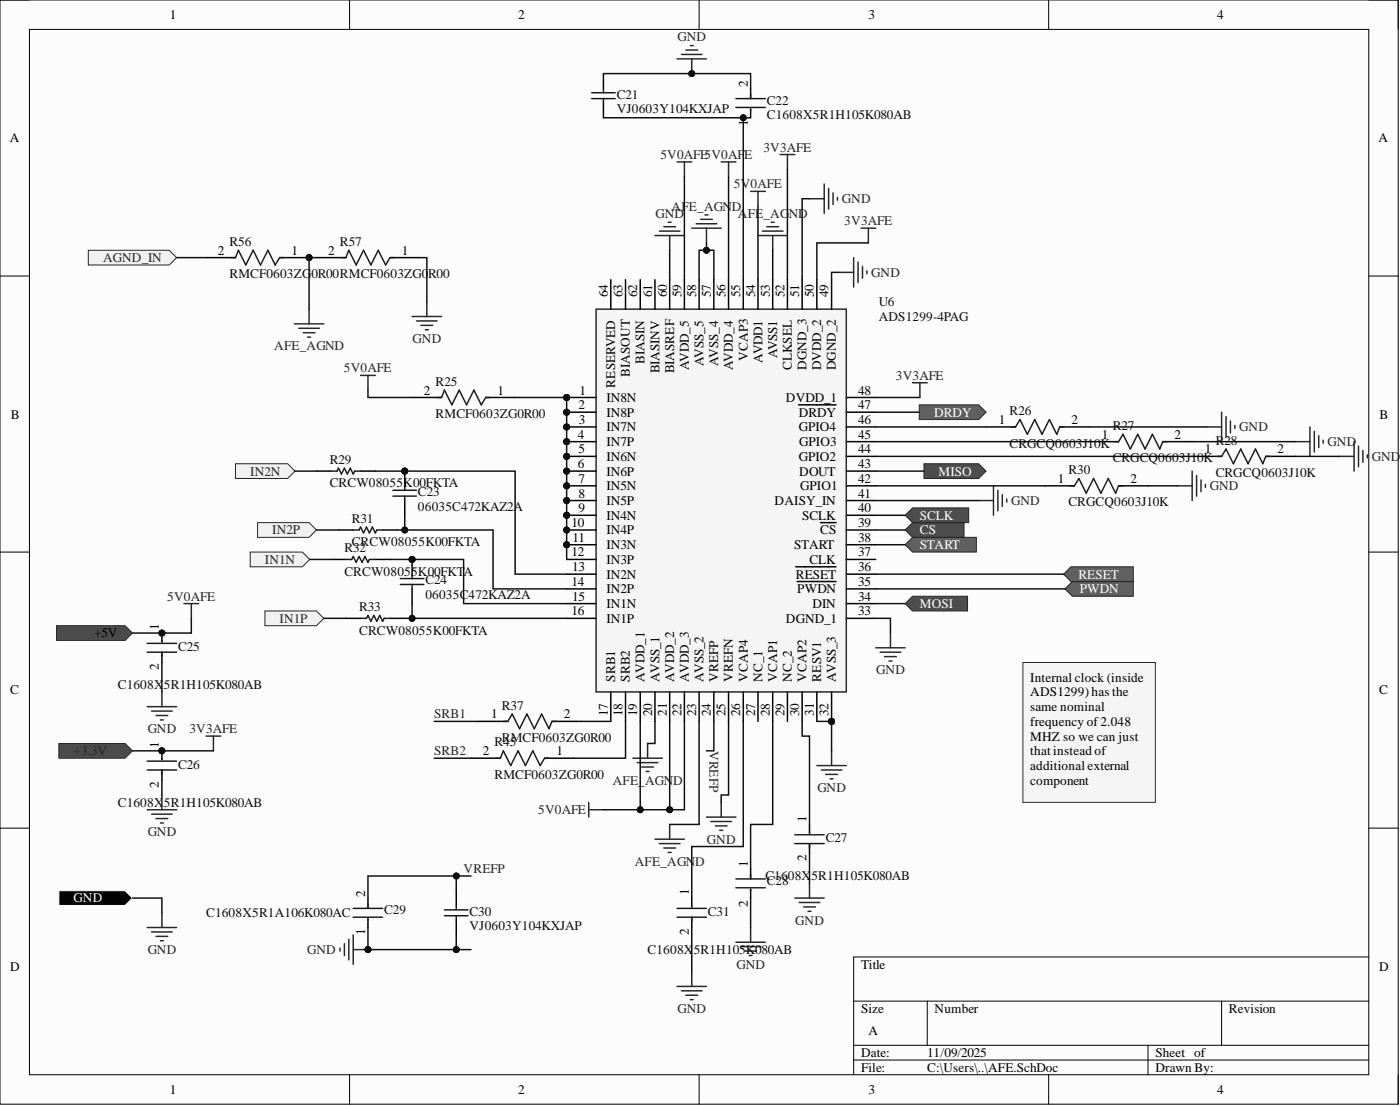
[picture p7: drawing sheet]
<svg xmlns="http://www.w3.org/2000/svg" width="241mm" height="190mm" viewBox="0 0 241 190" stroke-linecap="round" stroke-linejoin="round" font-family="sans-serif">
<defs><g id="words">
<g font-size="2.3">
<text x="29.3" y="3.3">1</text>
<text x="89.3" y="3.3">2</text>
<text x="149.7" y="3.3">3</text>
<text x="209.8" y="3.3">4</text>
<text x="128.9" y="15" transform="rotate(-90 128.9 15)">2</text>
<text x="128.9" y="21.6" transform="rotate(-90 128.9 21.6)">1</text>
<text x="1.7" y="24.5">A</text>
<text x="237.6" y="24.5">A</text>
<text x="37.5" y="43.9">2</text>
<text x="50.2" y="43.9">1</text>
<text x="56.6" y="43.9">2</text>
<text x="69.3" y="43.9">1</text>
<text x="104.8" y="51.2" transform="rotate(-90 104.8 51.2)">64</text>
<text x="107.3" y="51.2" transform="rotate(-90 107.3 51.2)">63</text>
<text x="109.8" y="51.2" transform="rotate(-90 109.8 51.2)">62</text>
<text x="112.4" y="51.2" transform="rotate(-90 112.4 51.2)">61</text>
<text x="114.9" y="51.2" transform="rotate(-90 114.9 51.2)">60</text>
<text x="117.5" y="51.2" transform="rotate(-90 117.5 51.2)">59</text>
<text x="120" y="51.2" transform="rotate(-90 120 51.2)">58</text>
<text x="122.5" y="51.2" transform="rotate(-90 122.5 51.2)">57</text>
<text x="125.1" y="51.2" transform="rotate(-90 125.1 51.2)">56</text>
<text x="127.6" y="51.2" transform="rotate(-90 127.6 51.2)">55</text>
<text x="130.1" y="51.2" transform="rotate(-90 130.1 51.2)">54</text>
<text x="132.7" y="51.2" transform="rotate(-90 132.7 51.2)">53</text>
<text x="135.2" y="51.2" transform="rotate(-90 135.2 51.2)">52</text>
<text x="137.7" y="51.2" transform="rotate(-90 137.7 51.2)">51</text>
<text x="140.3" y="51.2" transform="rotate(-90 140.3 51.2)">50</text>
<text x="142.8" y="51.2" transform="rotate(-90 142.8 51.2)">49</text>
<text x="108.6" y="64.9" transform="rotate(-90 108.6 64.9)">BIASOUT</text>
<text x="111.1" y="62.6" transform="rotate(-90 111.1 62.6)">BIASIN</text>
<text x="113.6" y="64.3" transform="rotate(-90 113.6 64.3)">BIASINV</text>
<text x="116.2" y="64.3" transform="rotate(-90 116.2 64.3)">BIASREF</text>
<text x="118.7" y="63.8" transform="rotate(-90 118.7 63.8)">AVDD_5</text>
<text x="121.3" y="63.1" transform="rotate(-90 121.3 63.1)">AVSS_5</text>
<text x="123.8" y="63.1" transform="rotate(-90 123.8 63.1)">AVSS_4</text>
<text x="126.3" y="63.8" transform="rotate(-90 126.3 63.8)">AVDD_4</text>
<text x="128.9" y="62.1" transform="rotate(-90 128.9 62.1)">VCAP3</text>
<text x="131.4" y="62.5" transform="rotate(-90 131.4 62.5)">AVDD1</text>
<text x="133.9" y="61.7" transform="rotate(-90 133.9 61.7)">AVSS1</text>
<text x="136.5" y="63.6" transform="rotate(-90 136.5 63.6)">CLKSEL</text>
<text x="139" y="63.7" transform="rotate(-90 139 63.7)">DGND_3</text>
<text x="141.6" y="63.8" transform="rotate(-90 141.6 63.8)">DVDD_2</text>
<text x="144.1" y="63.8" transform="rotate(-90 144.1 63.8)">DGND_2</text>
<text x="73.1" y="68">2</text>
<text x="85.7" y="68">1</text>
<text x="99.7" y="70.5">2</text>
<text x="99.9" y="68">1</text>
<text x="104.5" y="69.2">IN8N</text>
<text x="104.5" y="71.8">IN8P</text>
<text x="106" y="66.8" transform="rotate(-90 106 66.8)">RESERVED</text>
<text x="135.5" y="69.2">DVDD_1</text>
<text x="137.7" y="71.8">DRDY</text>
<text x="147.9" y="68">48</text>
<text x="147.9" y="70.5">47</text>
<text x="1.9" y="72.1">B</text>
<text x="99.6" y="75.6">4</text>
<text x="99.8" y="73">3</text>
<text x="104.5" y="74.3">IN7N</text>
<text x="104.5" y="76.8">IN7P</text>
<text x="137.7" y="74.3">GPIO4</text>
<text x="137.7" y="76.8">GPIO3</text>
<text x="147.9" y="73">46</text>
<text x="147.9" y="75.6">45</text>
<text x="172.2" y="73">1</text>
<text x="184.7" y="73">2</text>
<text x="189.9" y="75.6">1</text>
<text x="202.4" y="75.6">2</text>
<text x="237.8" y="72.1">B</text>
<text x="99.6" y="80.6">6</text>
<text x="99.7" y="78.1">5</text>
<text x="99.7" y="83.2">7</text>
<text x="104.5" y="79.4">IN6N</text>
<text x="104.5" y="81.9">IN6P</text>
<text x="137.7" y="79.4">GPIO2</text>
<text x="137.7" y="81.9">DOUT</text>
<text x="147.9" y="78.1">44</text>
<text x="147.9" y="80.6">43</text>
<text x="147.9" y="83.2">42</text>
<text x="182.3" y="83.2">1</text>
<text x="194.8" y="83.2">2</text>
<text x="207.7" y="78.1">1</text>
<text x="220.2" y="78.1">2</text>
<text x="99.7" y="85.7">8</text>
<text x="99.7" y="88.2">9</text>
<text x="104.5" y="84.4">IN5N</text>
<text x="104.5" y="87">IN5P</text>
<text x="104.5" y="89.5">IN4N</text>
<text x="133.5" y="87">DAISY_IN</text>
<text x="137.9" y="84.4">GPIO1</text>
<text x="138.3" y="89.5">SCLK</text>
<text x="147.9" y="85.7">41</text>
<text x="147.9" y="88.2">40</text>
<text x="98.5" y="90.8">10</text>
<text x="98.5" y="95.9">12</text>
<text x="98.7" y="93.3">11</text>
<text x="104.5" y="92">IN4P</text>
<text x="104.5" y="94.6">IN3N</text>
<text x="136.9" y="94.6">START</text>
<text x="141.4" y="92">CS</text>
<text x="147.9" y="90.8">39</text>
<text x="147.9" y="93.3">38</text>
<text x="147.9" y="95.9">37</text>
<text x="98.5" y="100.9">14</text>
<text x="98.6" y="98.4">13</text>
<text x="104.5" y="97.1">IN3P</text>
<text x="104.5" y="99.7">IN2N</text>
<text x="137.2" y="99.7">RESET</text>
<text x="139.5" y="97.1">CLK</text>
<text x="147.9" y="98.4">36</text>
<text x="147.9" y="100.9">35</text>
<text x="98.5" y="106">16</text>
<text x="98.6" y="103.5">15</text>
<text x="104.5" y="102.2">IN2P</text>
<text x="104.5" y="104.7">IN1N</text>
<text x="104.5" y="107.3">IN1P</text>
<text x="135.5" y="107.3">DGND_1</text>
<text x="137.4" y="102.2">PWDN</text>
<text x="140" y="104.7">DIN</text>
<text x="147.9" y="103.5">34</text>
<text x="147.9" y="106">33</text>
<text x="16.2" y="109.8">+5V</text>
<text x="27.4" y="108.5" transform="rotate(-90 27.4 108.5)">1</text>
<text x="1.8" y="119.6">C</text>
<text x="27.4" y="115.4" transform="rotate(-90 27.4 115.4)">2</text>
<text x="106" y="117.4" transform="rotate(-90 106 117.4)">SRB1</text>
<text x="108.6" y="117.4" transform="rotate(-90 108.6 117.4)">SRB2</text>
<text x="111.1" y="117.4" transform="rotate(-90 111.1 117.4)">AVDD_1</text>
<text x="113.6" y="117.4" transform="rotate(-90 113.6 117.4)">AVSS_1</text>
<text x="116.2" y="117.4" transform="rotate(-90 116.2 117.4)">AVDD_2</text>
<text x="118.7" y="117.4" transform="rotate(-90 118.7 117.4)">AVDD_3</text>
<text x="121.3" y="117.4" transform="rotate(-90 121.3 117.4)">AVSS_2</text>
<text x="123.8" y="117.4" transform="rotate(-90 123.8 117.4)">VREFP</text>
<text x="126.3" y="117.4" transform="rotate(-90 126.3 117.4)">VREFN</text>
<text x="128.9" y="117.4" transform="rotate(-90 128.9 117.4)">VCAP4</text>
<text x="131.4" y="117.4" transform="rotate(-90 131.4 117.4)">NC_1</text>
<text x="133.9" y="117.4" transform="rotate(-90 133.9 117.4)">VCAP1</text>
<text x="136.5" y="117.4" transform="rotate(-90 136.5 117.4)">NC_2</text>
<text x="139" y="117.4" transform="rotate(-90 139 117.4)">VCAP2</text>
<text x="141.6" y="117.4" transform="rotate(-90 141.6 117.4)">RESV1</text>
<text x="144.1" y="117.4" transform="rotate(-90 144.1 117.4)">AVSS_3</text>
<text x="177.6" y="117.4">Internal clock (inside</text>
<text x="177.6" y="119.9">ADS1299) has the</text>
<text x="237.7" y="119.6">C</text>
<text x="84.6" y="123.7">1</text>
<text x="97.2" y="123.7">2</text>
<text x="104.8" y="123.4" transform="rotate(-90 104.8 123.4)">17</text>
<text x="107.3" y="123.4" transform="rotate(-90 107.3 123.4)">18</text>
<text x="109.8" y="123.4" transform="rotate(-90 109.8 123.4)">19</text>
<text x="112.4" y="123.4" transform="rotate(-90 112.4 123.4)">20</text>
<text x="114.9" y="123.2" transform="rotate(-90 114.9 123.2)">21</text>
<text x="117.5" y="123.4" transform="rotate(-90 117.5 123.4)">22</text>
<text x="120" y="123.3" transform="rotate(-90 120 123.3)">23</text>
<text x="122.5" y="123.4" transform="rotate(-90 122.5 123.4)">24</text>
<text x="125.1" y="123.3" transform="rotate(-90 125.1 123.3)">25</text>
<text x="127.6" y="123.4" transform="rotate(-90 127.6 123.4)">26</text>
<text x="130.1" y="123.4" transform="rotate(-90 130.1 123.4)">27</text>
<text x="132.7" y="123.4" transform="rotate(-90 132.7 123.4)">28</text>
<text x="135.2" y="123.4" transform="rotate(-90 135.2 123.4)">29</text>
<text x="137.7" y="123.4" transform="rotate(-90 137.7 123.4)">30</text>
<text x="140.3" y="123.2" transform="rotate(-90 140.3 123.2)">31</text>
<text x="142.8" y="123.4" transform="rotate(-90 142.8 123.4)">32</text>
<text x="177.6" y="122.5">same nominal</text>
<text x="177.6" y="125">frequency of2.048</text>
<text x="27.4" y="128.8" transform="rotate(-90 27.4 128.8)">1</text>
<text x="83.2" y="130.1">2</text>
<text x="95.9" y="130.1">1</text>
<text x="177.6" y="127.6">MHZ so we can just</text>
<text x="177.6" y="130.1">that instead of</text>
<text x="27.4" y="135.7" transform="rotate(-90 27.4 135.7)">2</text>
<text x="177.6" y="132.6">additional external</text>
<text x="177.6" y="135.2">component</text>
<text x="139" y="141.5" transform="rotate(-90 139 141.5)">1</text>
<text x="128.9" y="149.4" transform="rotate(-90 128.9 149.4)">1</text>
<text x="139" y="148.3" transform="rotate(-90 139 148.3)">2</text>
<text x="62.9" y="154.4" transform="rotate(-90 62.9 154.4)">2</text>
<text x="118.7" y="154.2" transform="rotate(-90 118.7 154.2)">1</text>
<text x="62.9" y="161.1" transform="rotate(-90 62.9 161.1)">1</text>
<text x="118.7" y="161" transform="rotate(-90 118.7 161)">2</text>
<text x="128.9" y="156.2" transform="rotate(-90 128.9 156.2)">2</text>
<text x="1.8" y="167.2">D</text>
<text x="148.4" y="166.9">Title</text>
<text x="237.7" y="167.2">D</text>
<text x="148.4" y="174.5">Size</text>
<text x="149.7" y="178.3">A</text>
<text x="161.1" y="174.5">Number</text>
<text x="211.8" y="174.5">Revision</text>
<text x="148.4" y="182.1">Date:</text>
<text x="148.4" y="184.6">File:</text>
<text x="159.8" y="182.1">11/09/2025</text>
<text x="159.8" y="184.6">C:\Users\..\AFE.SchDoc</text>
<text x="199.1" y="182.1">Sheet of</text>
<text x="199.1" y="184.6">Drawn By:</text>
<text x="29.3" y="188.4">1</text>
<text x="89.3" y="188.4">2</text>
<text x="149.7" y="188.4">3</text>
<text x="209.8" y="188.4">4</text>
</g>
<g font-size="2.3" fill="#262626">
<text x="116.8" y="7.1">GND</text>
<text x="113.8" y="27.4">5V0AFE5V0AF</text>
<text x="128.3" y="27.4">E</text>
<text x="131.6" y="26.1">3V3AFE</text>
<text x="126.5" y="32.5">5V0AFE</text>
<text x="145.1" y="35">GND</text>
<text x="113" y="37.5">GND</text>
<text x="115.8" y="36.3">AFE_AGN</text>
<text x="126.2" y="36.3">D</text>
<text x="127.2" y="37.5">AFE_AG</text>
<text x="136" y="37.5">ND</text>
<text x="145.5" y="38.8">3V3AFE</text>
<text x="17.8" y="45.1">AGND_IN</text>
<text x="150.2" y="47.7">GND</text>
<text x="71.1" y="59.1">GND</text>
<text x="47.3" y="60.3">AFE_AGND</text>
<text x="59.3" y="64.2">5V0AFE</text>
<text x="154.4" y="65.4">3V3AFE</text>
<text x="213.6" y="74.3">GND</text>
<text x="228.8" y="76.8">GND</text>
<text x="43.1" y="81.9">IN2N</text>
<text x="236.4" y="79.4">GND</text>
<text x="174.3" y="87">GND</text>
<text x="208.5" y="84.4">GND</text>
<text x="46.9" y="92">IN2P</text>
<text x="45.7" y="97.1">IN1N</text>
<text x="28.8" y="103.5">5V0AFE</text>
<text x="48.2" y="107.3">IN1P</text>
<text x="151" y="116.1">GND</text>
<text x="74.8" y="123.7">SRB1</text>
<text x="25.5" y="126.3">GND</text>
<text x="32.6" y="126.3">3V3AFE</text>
<text x="74.8" y="130.1">SRB2</text>
<text x="122.3" y="129.3" transform="rotate(90 122.3 129.3)">VREFP</text>
<text x="105.6" y="135.2">AFE_AGN</text>
<text x="116" y="135.2">D</text>
<text x="140.9" y="136.4">GND</text>
<text x="92.8" y="140.2">5V0AFE</text>
<text x="25.5" y="144">GND</text>
<text x="109.4" y="149.1">AFE_AGN</text>
<text x="119.8" y="149.1">D</text>
<text x="121.8" y="145.3">GND</text>
<text x="79.9" y="150.4">VREFP</text>
<text x="137.1" y="159.3">GND</text>
<text x="25.5" y="164.3">GND</text>
<text x="52.9" y="164.3">GND</text>
<text x="126.9" y="166.9">GND</text>
<text x="116.8" y="174.5">GND</text>
</g>
<g font-size="2.3" fill="#0e0e0e">
<text x="106.3" y="17">C21</text>
<text x="106.3" y="19.5">VJ0603Y104KXJAP</text>
<text x="132.2" y="18">C22</text>
<text x="132.2" y="20.5">C1608X5R1H105K080AB</text>
<text x="39.6" y="42.3">R56</text>
<text x="39.6" y="47.9">RMCF0603ZG</text>
<text x="53.7" y="47.9">0R00RMCF0603ZG0</text>
<text x="58.6" y="42.3">R57</text>
<text x="73.8" y="47.9">R00</text>
<text x="151.4" y="52.7">U6</text>
<text x="151.4" y="55.3">ADS1299-4PAG</text>
<text x="75.1" y="66.4">R25</text>
<text x="174" y="71.5">R26</text>
<text x="75.1" y="72">RMCF0603ZG0R00</text>
<text x="174" y="77.1">CRGCQ0603J10K</text>
<text x="191.8" y="74">R27</text>
<text x="209.5" y="76.6">R28</text>
<text x="56.8" y="79.9">R29</text>
<text x="56.8" y="83.9">CRCW08055K00FKTA</text>
<text x="184.2" y="81.7">R30</text>
<text x="191.8" y="79.6">CRGCQ0603J10K</text>
<text x="209.5" y="82.2">CRGCQ0603J10K</text>
<text x="72" y="85.5">C23</text>
<text x="72" y="88">06035C472KAZ2A</text>
<text x="184.2" y="87.2">CRGCQ0603J10K</text>
<text x="59.4" y="95.1">R32</text>
<text x="60.6" y="90">R31</text>
<text x="60.6" y="94.1">CRCW08055K00FKTA</text>
<text x="59.4" y="99.1">CRCW08055K00FKTA</text>
<text x="73.3" y="100.7">C24</text>
<text x="61.9" y="105.2">R33</text>
<text x="73.3" y="103.2">06035C472KAZ2A</text>
<text x="30.7" y="112.1">C25</text>
<text x="61.9" y="109.3">CRCW08055K00FKTA</text>
<text x="20.3" y="118.7">C1608X</text>
<text x="28.2" y="118.7">5R1H105K080AB</text>
<text x="86.5" y="122.2">R37</text>
<text x="85.2" y="128.6">R45</text>
<text x="86.5" y="127.8">RMCF0603ZG0R00</text>
<text x="30.7" y="132.4">C26</text>
<text x="85.2" y="134.1">RMCF0603ZG0R00</text>
<text x="20.3" y="139">C1608X</text>
<text x="28.2" y="139">5R1H105K080AB</text>
<text x="142.3" y="145">C27</text>
<text x="131.9" y="151.6">C1608X</text>
<text x="132.2" y="152.4">C28</text>
<text x="139.9" y="151.6">5R1H105K080AB</text>
<text x="35.5" y="158">C1608X5R1A106K080AC</text>
<text x="66.2" y="157.5">C29</text>
<text x="80.9" y="157.7">C30</text>
<text x="80.9" y="160.3">VJ0603Y104KXJAP</text>
<text x="122" y="157.7">C31</text>
<text x="111.6" y="164.3">C1608X</text>
<text x="119.6" y="164.3">5R1H105K080AB</text>
</g>
<g font-size="2.3" fill="#fefefe">
<text x="161" y="71.8">DRDY</text>
<text x="161.8" y="81.9">MISO</text>
<text x="158.5" y="89.5">SCLK</text>
<text x="158.5" y="92">CS</text>
<text x="158.5" y="94.6">START</text>
<text x="185.9" y="99.7">RESET</text>
<text x="158.5" y="104.7">MOSI</text>
<text x="186.1" y="102.2">PWDN</text>
<text x="12.7" y="155.4">GND</text>
</g>
</g></defs>
<path d="M0 0h241v190.2h-241z" fill-rule="evenodd" fill="#fcfcfc"/>
<path d="M0 0h241v190.2h-241z" fill="none" stroke="#000" stroke-width=".17"/>
<path d="M5.1 5.1h230.8v180h-230.8z" fill-rule="evenodd" fill="#fcfcfc"/>
<g fill="none" stroke="#000" stroke-width=".17">
<path d="M0 0h5.1M60.2 0v5.1M120.5 0v5.1M180.7 0v5.1M235.9 0h5.1v5.1M5.1 5.1h230.8v180h-230.8zM0 47.5h5.1M235.9 47.5h5.1M0 95.1h5.1M235.9 95.1h5.1M0 142.6h5.1M235.9 142.6h5.1"/>
<path d="M147.1 172.4h88.8M159.8 172.4v7.6M210.6 172.4v7.6M235.9 164.8h-88.8v20.3M60.2 185.1v5.1M120.5 185.1v5.1M147.1 180h88.8M147.1 182.6h88.8M180.7 185.1v5.1M197.9 180v5.1M241 185.1v5.1"/>
</g>
<path d="M9.7 107.8h11.9l1.2 1.2-1.2 1.3h-11.9z" fill-rule="evenodd" fill="#4c4c4c"/>
<path d="M9.7 107.8h11.9l1.2 1.2-1.2 1.3h-11.9z" fill="none" stroke="#262626" stroke-width=".17"/>
<path d="M25.4 159.8h5M27.9 157.2v2.6M26.1 160.5h3.6M26.9 161.3h2M27.7 162h.5" fill="none" stroke="#262626" stroke-width=".25"/>
<path d="M10.1 153.4h11.5l1.2 1.3-1.2 1.3h-11.5z" fill-rule="evenodd" fill="#000"/>
<path d="M10.1 153.4h11.5l1.2 1.3-1.2 1.3h-11.5z" fill="none" stroke="#fefefe" stroke-width=".17"/>
<path d="M10.1 128.1h11.5l1.2 1.2-1.2 1.3h-11.5z" fill-rule="evenodd" fill="#4c4c4c"/>
<path d="M10.1 128.1h11.5l1.2 1.2-1.2 1.3h-11.5z" fill="none" stroke="#262626" stroke-width=".17"/>
<path d="M35.5 126.8h2.6M36.8 126.8v2.5" fill="none" stroke="#262626" stroke-width=".25"/>
<circle cx="97.7" cy="68.5" r=".51" fill="#0e0e0e"/>
<circle cx="97.7" cy="68.5" r=".51" fill="none" stroke="#0e0e0e" stroke-width=".17"/>
<circle cx="97.7" cy="71" r=".51" fill="#0e0e0e"/>
<circle cx="97.7" cy="71" r=".51" fill="none" stroke="#0e0e0e" stroke-width=".17"/>
<circle cx="97.7" cy="73.5" r=".51" fill="#0e0e0e"/>
<circle cx="97.7" cy="73.5" r=".51" fill="none" stroke="#0e0e0e" stroke-width=".17"/>
<circle cx="97.7" cy="76.1" r=".51" fill="#0e0e0e"/>
<circle cx="97.7" cy="76.1" r=".51" fill="none" stroke="#0e0e0e" stroke-width=".17"/>
<circle cx="97.7" cy="78.6" r=".51" fill="#0e0e0e"/>
<circle cx="97.7" cy="78.6" r=".51" fill="none" stroke="#0e0e0e" stroke-width=".17"/>
<circle cx="97.7" cy="81.1" r=".51" fill="#0e0e0e"/>
<circle cx="97.7" cy="81.1" r=".51" fill="none" stroke="#0e0e0e" stroke-width=".17"/>
<circle cx="97.7" cy="83.7" r=".51" fill="#0e0e0e"/>
<circle cx="97.7" cy="83.7" r=".51" fill="none" stroke="#0e0e0e" stroke-width=".17"/>
<circle cx="97.7" cy="86.2" r=".51" fill="#0e0e0e"/>
<circle cx="97.7" cy="86.2" r=".51" fill="none" stroke="#0e0e0e" stroke-width=".17"/>
<circle cx="97.7" cy="88.8" r=".51" fill="#0e0e0e"/>
<circle cx="97.7" cy="88.8" r=".51" fill="none" stroke="#0e0e0e" stroke-width=".17"/>
<circle cx="97.7" cy="91.3" r=".51" fill="#0e0e0e"/>
<circle cx="97.7" cy="91.3" r=".51" fill="none" stroke="#0e0e0e" stroke-width=".17"/>
<circle cx="97.7" cy="93.8" r=".51" fill="#0e0e0e"/>
<circle cx="97.7" cy="93.8" r=".51" fill="none" stroke="#0e0e0e" stroke-width=".17"/>
<circle cx="143.3" cy="124.3" r=".51" fill="#0e0e0e"/>
<circle cx="143.3" cy="124.3" r=".51" fill="none" stroke="#0e0e0e" stroke-width=".17"/>
<path d="M102.7 53.2h43.2v66h-43.2z" fill-rule="evenodd" fill="#f5f5f5"/>
<path d="M102.7 53.2h43.2v66h-43.2z" fill="none" stroke="#262626" stroke-width=".25"/>
<path d="M97.7 68.5h5" fill="none" stroke="#000" stroke-width=".25"/>
<circle cx="97.7" cy="68.5" r=".51" fill="#0e0e0e"/>
<circle cx="97.7" cy="68.5" r=".51" fill="none" stroke="#0e0e0e" stroke-width=".17"/>
<path d="M97.7 71h5" fill="none" stroke="#000" stroke-width=".25"/>
<circle cx="97.7" cy="71" r=".51" fill="#0e0e0e"/>
<circle cx="97.7" cy="71" r=".51" fill="none" stroke="#0e0e0e" stroke-width=".17"/>
<path d="M97.7 73.5h5" fill="none" stroke="#000" stroke-width=".25"/>
<circle cx="97.7" cy="73.5" r=".51" fill="#0e0e0e"/>
<circle cx="97.7" cy="73.5" r=".51" fill="none" stroke="#0e0e0e" stroke-width=".17"/>
<path d="M97.7 76.1h5" fill="none" stroke="#000" stroke-width=".25"/>
<circle cx="97.7" cy="76.1" r=".51" fill="#0e0e0e"/>
<circle cx="97.7" cy="76.1" r=".51" fill="none" stroke="#0e0e0e" stroke-width=".17"/>
<path d="M97.7 78.6h5" fill="none" stroke="#000" stroke-width=".25"/>
<circle cx="97.7" cy="78.6" r=".51" fill="#0e0e0e"/>
<circle cx="97.7" cy="78.6" r=".51" fill="none" stroke="#0e0e0e" stroke-width=".17"/>
<path d="M97.7 81.1h5" fill="none" stroke="#000" stroke-width=".25"/>
<circle cx="97.7" cy="81.1" r=".51" fill="#0e0e0e"/>
<circle cx="97.7" cy="81.1" r=".51" fill="none" stroke="#0e0e0e" stroke-width=".17"/>
<path d="M97.7 83.7h5" fill="none" stroke="#000" stroke-width=".25"/>
<circle cx="97.7" cy="83.7" r=".51" fill="#0e0e0e"/>
<circle cx="97.7" cy="83.7" r=".51" fill="none" stroke="#0e0e0e" stroke-width=".17"/>
<path d="M97.7 86.2h5" fill="none" stroke="#000" stroke-width=".25"/>
<circle cx="97.7" cy="86.2" r=".51" fill="#0e0e0e"/>
<circle cx="97.7" cy="86.2" r=".51" fill="none" stroke="#0e0e0e" stroke-width=".17"/>
<path d="M97.7 88.8h5" fill="none" stroke="#000" stroke-width=".25"/>
<circle cx="97.7" cy="88.8" r=".51" fill="#0e0e0e"/>
<circle cx="97.7" cy="88.8" r=".51" fill="none" stroke="#0e0e0e" stroke-width=".17"/>
<path d="M97.7 91.3h5" fill="none" stroke="#000" stroke-width=".25"/>
<circle cx="97.7" cy="91.3" r=".51" fill="#0e0e0e"/>
<circle cx="97.7" cy="91.3" r=".51" fill="none" stroke="#0e0e0e" stroke-width=".17"/>
<path d="M97.7 93.8h5" fill="none" stroke="#000" stroke-width=".25"/>
<circle cx="97.7" cy="93.8" r=".51" fill="#0e0e0e"/>
<circle cx="97.7" cy="93.8" r=".51" fill="none" stroke="#0e0e0e" stroke-width=".17"/>
<g fill="none" stroke="#000" stroke-width=".25">
<path d="M97.7 96.4h5M97.7 98.9h5M97.7 101.4h5M97.7 104h5M97.7 106.5h5M105.3 119.2v5.1M107.8 119.2v5.1M110.3 119.2v5.1M112.9 119.2v5.1M115.4 119.2v5.1M118 119.2v5.1M120.5 119.2v5.1"/>
<path d="M123 119.2v5.1M125.6 119.2v5.1M128.1 119.2v5.1M130.6 119.2v5.1M133.2 119.2v5.1M135.7 119.2v5.1M138.3 119.2v5.1M140.8 119.2v5.1M143.3 119.2v5.1"/>
</g>
<circle cx="143.3" cy="124.3" r=".51" fill="#0e0e0e"/>
<circle cx="143.3" cy="124.3" r=".51" fill="none" stroke="#0e0e0e" stroke-width=".17"/>
<g fill="none" stroke="#000" stroke-width=".25">
<path d="M105.3 48.2v5M107.8 48.2v5M110.3 48.2v5M112.9 48.2v5M115.4 48.2v5M118 48.2v5M120.5 48.2v5M123 48.2v5M125.6 48.2v5M128.1 48.2v5M130.6 48.2v5M133.2 48.2v5"/>
<path d="M135.7 48.2v5M138.3 48.2v5M140.8 48.2v5M143.3 48.2v5M137.6 69.7h6.5M145.9 68.5h5M145.9 71h5M145.9 73.5h5M145.9 76.1h5M145.9 78.6h5M137.1 97.6h7M141.4 90h2.7"/>
<path d="M145.9 81.1h5M145.9 83.7h5M145.9 86.2h5M145.9 88.8h5M145.9 91.3h5M145.9 93.8h5M145.9 96.4h5M145.9 98.9h5M137.4 100.2h6.7M145.9 101.4h5M145.9 104h5M145.9 106.5h5"/>
</g>
<g fill="none" stroke="#262626" stroke-width=".25">
<path d="M139.5 34.2h2.6M142.1 31.7v5.1M142.8 32.5v3.5M143.6 33.2v2M144.3 34v.5M144.6 46.9h2.5M147.1 44.4v5M147.9 45.1v3.6M148.7 45.9v2M149.4 46.7v.5M109.1 130.6h5.1M109.8 131.4h3.6"/>
<path d="M110.6 132.1h2M111.4 132.9h.5M111.6 128.1v2.5M124.3 138.2v2.5M140.8 131.9h5.1M141.6 132.6h3.5M142.3 133.4h2M143.1 134.1h.5M143.3 129.3v2.6M121.8 140.7h5M122.5 141.5h3.6M123.3 142.3h2"/>
<path d="M124 143h.6"/>
</g>
<path d="M158.4 69.7h10.3l1.3 1.3-1.3 1.3h-10.3z" fill-rule="evenodd" fill="#5f5f5f"/>
<path d="M158.4 69.7h10.3l1.3 1.3-1.3 1.3h-10.3z" fill="none" stroke="#262626" stroke-width=".17"/>
<path d="M156 91.3l1.3-1.3h8.9v2.6h-8.9z" fill-rule="evenodd" fill="#4d4d4d"/>
<path d="M156 91.3l1.3-1.3h8.9v2.6h-8.9z" fill="none" stroke="#262626" stroke-width=".17"/>
<path d="M156 88.8l1.3-1.3h9.7v2.5h-9.7z" fill-rule="evenodd" fill="#4d4d4d"/>
<path d="M156 88.8l1.3-1.3h9.7v2.5h-9.7z" fill="none" stroke="#262626" stroke-width=".17"/>
<path d="M159.3 79.9h9.4l1.3 1.2-1.3 1.3h-9.4z" fill-rule="evenodd" fill="#4d4d4d"/>
<path d="M159.3 79.9h9.4l1.3 1.2-1.3 1.3h-9.4z" fill="none" stroke="#262626" stroke-width=".17"/>
<path d="M156 104l1.3-1.3h9.5v2.5h-9.5z" fill-rule="evenodd" fill="#4d4d4d"/>
<path d="M156 104l1.3-1.3h9.5v2.5h-9.5z" fill="none" stroke="#262626" stroke-width=".17"/>
<path d="M150.9 111.6h5.1M151.7 112.3h3.6M152.5 113.1h2M153.2 113.9h.5M153.5 109v2.6" fill="none" stroke="#262626" stroke-width=".25"/>
<path d="M156 93.8l1.3-1.2h11v2.5h-11z" fill-rule="evenodd" fill="#5f5f5f"/>
<path d="M156 93.8l1.3-1.2h11v2.5h-11z" fill="none" stroke="#262626" stroke-width=".17"/>
<path d="M183.5 101.4l1.3-1.2h10.5v2.5h-10.5z" fill-rule="evenodd" fill="#5f5f5f"/>
<path d="M183.5 101.4l1.3-1.2h10.5v2.5h-10.5z" fill="none" stroke="#262626" stroke-width=".17"/>
<path d="M183.3 98.9l1.3-1.3h10.7v2.6h-10.7z" fill-rule="evenodd" fill="#5f5f5f"/>
<path d="M183.3 98.9l1.3-1.3h10.7v2.6h-10.7z" fill="none" stroke="#262626" stroke-width=".17"/>
<path d="M168.7 86.2h2.5M171.2 83.7v5.1M172 84.4v3.6M172.8 85.2v2M173.5 86v.5" fill="none" stroke="#262626" stroke-width=".25"/>
<path d="M59.6 106.5h2.6M67.2 106.5h2.6" fill="none" stroke="#000" stroke-width=".25"/>
<path d="M62.2 106.5h1l.2-.5 .5 1 .5-1 .5 1 .5-1 .6 1 .2-.5h1" fill="none" stroke="#1c1c1c" stroke-width=".25"/>
<circle cx="71" cy="96.4" r=".51" fill="#0e0e0e"/>
<circle cx="71" cy="96.4" r=".51" fill="none" stroke="#0e0e0e" stroke-width=".17"/>
<path d="M71 96.4v2.5" fill="none" stroke="#000" stroke-width=".25"/>
<circle cx="71" cy="96.4" r=".51" fill="#0e0e0e"/>
<circle cx="71" cy="96.4" r=".51" fill="none" stroke="#0e0e0e" stroke-width=".17"/>
<path d="M71 101.4v2.6M119.2 154.7v1.5M119.2 158v1.8M139.5 142v1.5M139.5 145.3v1.8" fill="none" stroke="#000" stroke-width=".25"/>
<path d="M69 99.7h4.1M71 98.9v.8M69 100.7h4.1M71 100.7v.7M116.7 158h5.1M116.7 156.5h5.1M119.2 156v.2M119.2 158v.7M137 145.3h5.1M137 143.8h5.1M139.5 143.3v.2M139.5 145.3v.8" fill="none" stroke="#1c1c1c" stroke-width=".25"/>
<g fill="none" stroke="#262626" stroke-width=".25">
<path d="M129.4 159.8v2.5M137 154.7h5.1M137.7 155.4h3.6M138.5 156.2h2M139.3 157h.5M139.5 152.1v2.6M116.7 169.9h5.1M117.5 170.7h3.5M118.2 171.4h2M119 172.2h.5M119.2 167.4v2.5M126.8 162.3h5.1"/>
<path d="M127.6 163.1h3.6M128.4 163.8h2M129.1 164.6h.5"/>
</g>
<circle cx="27.9" cy="109" r=".51" fill="#0e0e0e"/>
<circle cx="27.9" cy="109" r=".51" fill="none" stroke="#0e0e0e" stroke-width=".17"/>
<path d="M27.9 109v1.6M27.9 112.3v1.8" fill="none" stroke="#000" stroke-width=".25"/>
<circle cx="27.9" cy="109" r=".51" fill="#0e0e0e"/>
<circle cx="27.9" cy="109" r=".51" fill="none" stroke="#0e0e0e" stroke-width=".17"/>
<path d="M25.4 112.3h5M25.4 110.8h5M27.9 110.3v.3M27.9 112.3v.8" fill="none" stroke="#1c1c1c" stroke-width=".25"/>
<circle cx="27.9" cy="129.3" r=".51" fill="#0e0e0e"/>
<circle cx="27.9" cy="129.3" r=".51" fill="none" stroke="#0e0e0e" stroke-width=".17"/>
<path d="M27.9 129.3v1.5M27.9 132.6v1.8" fill="none" stroke="#000" stroke-width=".25"/>
<circle cx="27.9" cy="129.3" r=".51" fill="#0e0e0e"/>
<circle cx="27.9" cy="129.3" r=".51" fill="none" stroke="#0e0e0e" stroke-width=".17"/>
<g fill="none" stroke="#1c1c1c" stroke-width=".25">
<path d="M102 17h4M102 16h4M104 15.2v.8M104 17v.7M126.8 17h5.1M126.8 18.5h5.1M129.4 16.2v.8M129.4 18.8v.2M174.3 73.5h.7l.8-1.2 1.3 2.5 1.2-2.5 1.3 2.5 1.3-2.5 1.2 2.5 .5-1.3h.8M192 76.1h.8l.8-1.3 1.2 2.5 1.3-2.5 1.3 2.5 1.2-2.5 1.3 2.5 .5-1.2h.8M209.8 78.6h.8l.7-1.3 1.3 2.6 1.2-2.6 1.3 2.6 1.3-2.6 1.3 2.6 .5-1.3h.7M184.4 83.7h.8l.7-1.3 1.3 2.5 1.3-2.5 1.3 2.5 1.2-2.5 1.3 2.5 .5-1.2h.8"/>
<path d="M25.4 132.6h5M25.4 131.1h5M27.9 130.6v.2M27.9 132.6v.8M60.9 156.5h5.1M60.9 158h5.1M63.4 155.7v.8M63.4 158.2v.3"/>
</g>
<g fill="none" stroke="#262626" stroke-width=".25">
<path d="M116.7 10.1h5.1M117.5 9.4h3.5M118.2 8.6h2M119 7.9h.5M119.2 10.1v2.6M208 73.5h2.6M210.6 71v5.1M211.3 71.8v3.5M212.1 72.5v2.1M212.8 73.3v.5M223.2 76.1h2.6M225.8 73.5v5.1"/>
<path d="M226.5 74.3v3.5M227.3 75.1v2M228.1 75.8v.5M230.8 78.6h2.6M233.4 76.1v5M234.1 76.8v3.6M234.9 77.6v2M235.7 78.4v.5M202.9 83.7h2.6M205.5 81.1v5.1M206.2 81.9v3.6M207 82.7v2"/>
<path d="M207.8 83.4v.5M27.9 119.2v2.5M25.4 139.5h5M25.4 121.7h5M26.1 122.5h3.6M26.9 123.2h2M27.7 124h.5M27.9 136.9v2.6M26.1 140.2h3.6M26.9 141h2M27.7 141.8h.5"/>
</g>
<g fill="none" stroke="#000" stroke-width=".25">
<path d="M104 12.7v2.5M104 17.7v2.6M129.4 15.2v1.8M129.4 18.8v1.5M170 73.5h5M182.6 73.5h5.1M187.7 76.1h5.1M200.4 76.1h5.1M205.5 78.6h5.1M218.2 78.6h5M180.1 83.7h5.1M192.8 83.7h5.1"/>
<path d="M63.4 154.7v1.8M63.4 158.2v1.6"/>
</g>
<circle cx="119.2" cy="12.7" r=".51" fill="#0e0e0e"/>
<circle cx="119.2" cy="12.7" r=".51" fill="none" stroke="#0e0e0e" stroke-width=".17"/>
<path d="M45.7 105.2h8.8l1.3 1.3-1.3 1.3h-8.8z" fill-rule="evenodd" fill="#f0f0f0"/>
<path d="M45.7 105.2h8.8l1.3 1.3-1.3 1.3h-8.8z" fill="none" stroke="#262626" stroke-width=".17"/>
<path d="M58.6 163.3v.5M59.4 162.5v2.1M60.1 161.8v3.5M60.9 161v5.1M60.9 163.6h2.5" fill="none" stroke="#262626" stroke-width=".25"/>
<circle cx="63.4" cy="163.6" r=".51" fill="#0e0e0e"/>
<circle cx="63.4" cy="163.6" r=".51" fill="none" stroke="#0e0e0e" stroke-width=".17"/>
<path d="M78.6 153.4v2.6M78.6 158.5v2.5" fill="none" stroke="#000" stroke-width=".25"/>
<path d="M76.6 156.7h4.1M76.6 157.7h4.1M78.6 156v.7M78.6 157.7v.8" fill="none" stroke="#1c1c1c" stroke-width=".25"/>
<path d="M176.3 114.1h22.8v24.1h-22.8z" fill-rule="evenodd" fill="#f5f5f5"/>
<path d="M176.3 114.1h22.8v24.1h-22.8z" fill="none" stroke="#262626" stroke-width=".17"/>
<path d="M129.4 149.6v1.8M129.4 153.2v1.5" fill="none" stroke="#000" stroke-width=".25"/>
<path d="M126.8 151.4h5.1M126.8 152.9h5.1M129.4 150.6v.8M129.4 153.2v.2" fill="none" stroke="#1c1c1c" stroke-width=".25"/>
<path d="M43.1 95.1h9l1.3 1.3-1.3 1.2h-9z" fill-rule="evenodd" fill="#f0f0f0"/>
<path d="M43.1 95.1h9l1.3 1.3-1.3 1.2h-9z" fill="none" stroke="#262626" stroke-width=".17"/>
<path d="M58.3 91.3h2.6M66 91.3h2.5" fill="none" stroke="#000" stroke-width=".25"/>
<path d="M60.9 91.3h1l.3-.5 .5 1 .5-1 .5 1 .5-1 .5 1 .2-.5h1.1" fill="none" stroke="#1c1c1c" stroke-width=".25"/>
<circle cx="69.8" cy="81.1" r=".51" fill="#0e0e0e"/>
<circle cx="69.8" cy="81.1" r=".51" fill="none" stroke="#0e0e0e" stroke-width=".17"/>
<path d="M69.8 81.1v2.6" fill="none" stroke="#000" stroke-width=".25"/>
<circle cx="69.8" cy="81.1" r=".51" fill="#0e0e0e"/>
<circle cx="69.8" cy="81.1" r=".51" fill="none" stroke="#0e0e0e" stroke-width=".17"/>
<path d="M69.8 86.2v2.6" fill="none" stroke="#000" stroke-width=".25"/>
<path d="M67.7 85.5h4.1M67.7 84.4h4.1M69.8 83.7v.7M69.8 85.5v.7" fill="none" stroke="#1c1c1c" stroke-width=".25"/>
<path d="M44.4 90h8.9l1.2 1.3-1.2 1.3h-8.9z" fill-rule="evenodd" fill="#f0f0f0"/>
<path d="M44.4 90h8.9l1.2 1.3-1.2 1.3h-8.9z" fill="none" stroke="#262626" stroke-width=".17"/>
<path d="M40.6 79.9h9l1.2 1.2-1.2 1.3h-9z" fill-rule="evenodd" fill="#f0f0f0"/>
<path d="M40.6 79.9h9l1.2 1.2-1.2 1.3h-9z" fill="none" stroke="#262626" stroke-width=".17"/>
<path d="M54.5 44.4h5.1M67.2 44.4h5.1M71 68.5h5.1M83.7 68.5h5.1M54.5 81.1h2.6M57.1 96.4h2.5M62.2 81.1h2.5M64.7 96.4h2.5" fill="none" stroke="#000" stroke-width=".25"/>
<path d="M58.9 44.4h.7l.5-1.3 1.3 2.5 1.3-2.5 1.2 2.5 1.3-2.5 1.3 2.5 .7-1.2h.8M75.3 68.5h.8l.5-1.3 1.3 2.5 1.2-2.5 1.3 2.5 1.3-2.5 1.3 2.5 .7-1.2h.8M57.1 81.1h1l.2-.5 .6 1.1 .5-1.1 .5 1.1 .5-1.1 .5 1.1 .2-.6h1.1M59.6 96.4h1l.3-.5 .5 1 .5-1 .5 1 .5-1 .5 1 .3-.5h1" fill="none" stroke="#1c1c1c" stroke-width=".25"/>
<g fill="none" stroke="#262626" stroke-width=".25">
<path d="M113.6 39.8h3.6M114.4 39h2M115.2 38.3h.5M116.7 27.9h2.5M118 27.9v2.5M119.2 39.3h5.1M120 38.5h3.5M120.8 37.8h2M121.5 37h.5M121.8 39.3v2.5M124.3 27.9h2.5M125.6 27.9v2.5"/>
<path d="M129.4 33h2.5M130.6 33v2.5M131.4 39.8h3.6M132.2 39h2M132.9 38.3h.5M134.4 26.6h2.6M135.7 26.6v2.6M148.4 39.3h2.5M149.7 39.3v2.5M50.7 55.8h5.1M51.5 56.5h3.5M52.3 57.3h2"/>
<path d="M53 58.1h.5M53.3 53.2v2.6M71 54.5h5.1M71.8 55.3h3.5M72.6 56h2M73.3 56.8h.5M73.6 52v2.5M112.9 40.6h5.1M115.4 40.6v2.5M130.6 40.6h5.1M133.2 40.6v2.5M62.2 64.7h2.5"/>
<path d="M63.4 64.7v2.5M157.3 65.9h2.5M158.5 65.9v2.6M31.7 104h2.5M33 104v2.5M101.5 138.2v2.5M101.5 139.5h2.5M112.9 144.5h5.1M113.6 145.3h3.6M114.4 146.1h2M115.2 146.8h.5M115.4 142v2.5"/>
</g>
<path d="M22.8 129.3h14M22.8 154.7h5.1v2.5" fill="none" stroke="#0e0e0e" stroke-width=".25"/>
<circle cx="27.9" cy="129.3" r=".51" fill="#0e0e0e"/>
<circle cx="27.9" cy="129.3" r=".51" fill="none" stroke="#0e0e0e" stroke-width=".17"/>
<path d="M33 106.5v2.5h-10.2" fill="none" stroke="#0e0e0e" stroke-width=".25"/>
<circle cx="27.9" cy="109" r=".51" fill="#0e0e0e"/>
<circle cx="27.9" cy="109" r=".51" fill="none" stroke="#0e0e0e" stroke-width=".17"/>
<path d="M112.9 124.3v3.8h-1.3M143.3 124.3v5" fill="none" stroke="#0e0e0e" stroke-width=".25"/>
<circle cx="143.3" cy="124.3" r=".51" fill="#0e0e0e"/>
<circle cx="143.3" cy="124.3" r=".51" fill="none" stroke="#0e0e0e" stroke-width=".17"/>
<g fill="none" stroke="#0e0e0e" stroke-width=".25">
<path d="M139.5 34.2h-1.2v14M133.2 43.1v5.1M144.6 46.9h-1.3v1.3M149.7 41.8h-8.9v6.4M150.9 71h7.5M150.9 68.5h7.6M150.9 91.3h5.1M150.9 88.8h5.1M150.9 81.1h8.4M150.9 93.8h5.1M150.9 98.9h32.4M150.9 86.2h17.8"/>
<path d="M150.9 106.5h2.6v2.5M150.9 104h5.1M150.9 101.4h32.6M115.4 124.3v15.2"/>
</g>
<circle cx="115.4" cy="139.5" r=".51" fill="#0e0e0e"/>
<circle cx="115.4" cy="139.5" r=".51" fill="none" stroke="#0e0e0e" stroke-width=".17"/>
<path d="M130.6 35.5v12.7M120.5 48.2v-5.1h2.5v5.1M123 124.3v5h-1.2" fill="none" stroke="#0e0e0e" stroke-width=".25"/>
<circle cx="121.8" cy="43.1" r=".51" fill="#0e0e0e"/>
<circle cx="121.8" cy="43.1" r=".51" fill="none" stroke="#0e0e0e" stroke-width=".17"/>
<path d="M121.8 41.8v1.3" fill="none" stroke="#0e0e0e" stroke-width=".25"/>
<circle cx="121.8" cy="43.1" r=".51" fill="#0e0e0e"/>
<circle cx="121.8" cy="43.1" r=".51" fill="none" stroke="#0e0e0e" stroke-width=".17"/>
<path d="M55.8 106.5h3.8M133.2 124.3v17.7h-3.8v7.6M138.3 124.3v2.5h1.2v15.2M140.8 124.3h2.5M119.2 159.8v7.6M129.4 154.7v5.1M139.5 147.1v5" fill="none" stroke="#0e0e0e" stroke-width=".25"/>
<circle cx="143.3" cy="124.3" r=".51" fill="#0e0e0e"/>
<circle cx="143.3" cy="124.3" r=".51" fill="none" stroke="#0e0e0e" stroke-width=".17"/>
<path d="M150.9 73.5h19.1M150.9 76.1h36.8M150.9 78.6h54.6M187.7 73.5h20.3M205.5 76.1h17.7M223.2 78.6h7.6M150.9 83.7h29.2M197.9 83.7h5M27.9 114.1v5.1M27.9 134.4v2.5M110.3 124.3v15.2h7.7v-15.2" fill="none" stroke="#0e0e0e" stroke-width=".25"/>
<circle cx="110.3" cy="139.5" r=".51" fill="#0e0e0e"/>
<circle cx="110.3" cy="139.5" r=".51" fill="none" stroke="#0e0e0e" stroke-width=".17"/>
<circle cx="115.4" cy="139.5" r=".51" fill="#0e0e0e"/>
<circle cx="115.4" cy="139.5" r=".51" fill="none" stroke="#0e0e0e" stroke-width=".17"/>
<path d="M104 139.5h6.3" fill="none" stroke="#0e0e0e" stroke-width=".25"/>
<circle cx="110.3" cy="139.5" r=".51" fill="#0e0e0e"/>
<circle cx="110.3" cy="139.5" r=".51" fill="none" stroke="#0e0e0e" stroke-width=".17"/>
<path d="M118 30.4v17.8M128.1 20.3v27.9" fill="none" stroke="#0e0e0e" stroke-width=".25"/>
<circle cx="128.1" cy="20.3" r=".51" fill="#0e0e0e"/>
<circle cx="128.1" cy="20.3" r=".51" fill="none" stroke="#0e0e0e" stroke-width=".17"/>
<path d="M104 20.3h25.4" fill="none" stroke="#0e0e0e" stroke-width=".25"/>
<circle cx="128.1" cy="20.3" r=".51" fill="#0e0e0e"/>
<circle cx="128.1" cy="20.3" r=".51" fill="none" stroke="#0e0e0e" stroke-width=".17"/>
<path d="M104 12.7h25.4v2.5" fill="none" stroke="#0e0e0e" stroke-width=".25"/>
<circle cx="119.2" cy="12.7" r=".51" fill="#0e0e0e"/>
<circle cx="119.2" cy="12.7" r=".51" fill="none" stroke="#0e0e0e" stroke-width=".17"/>
<path d="M63.4 159.8v3.8" fill="none" stroke="#0e0e0e" stroke-width=".25"/>
<circle cx="63.4" cy="163.6" r=".51" fill="#0e0e0e"/>
<circle cx="63.4" cy="163.6" r=".51" fill="none" stroke="#0e0e0e" stroke-width=".17"/>
<path d="M63.4 163.6h15.2" fill="none" stroke="#0e0e0e" stroke-width=".25"/>
<circle cx="78.6" cy="163.6" r=".51" fill="#0e0e0e"/>
<circle cx="78.6" cy="163.6" r=".51" fill="none" stroke="#0e0e0e" stroke-width=".17"/>
<circle cx="63.4" cy="163.6" r=".51" fill="#0e0e0e"/>
<circle cx="63.4" cy="163.6" r=".51" fill="none" stroke="#0e0e0e" stroke-width=".17"/>
<path d="M78.6 150.9h-15.2v3.8" fill="none" stroke="#0e0e0e" stroke-width=".25"/>
<circle cx="78.6" cy="150.9" r=".51" fill="#0e0e0e"/>
<circle cx="78.6" cy="150.9" r=".51" fill="none" stroke="#0e0e0e" stroke-width=".17"/>
<path d="M78.6 161v2.6h2.6" fill="none" stroke="#0e0e0e" stroke-width=".25"/>
<circle cx="78.6" cy="163.6" r=".51" fill="#0e0e0e"/>
<circle cx="78.6" cy="163.6" r=".51" fill="none" stroke="#0e0e0e" stroke-width=".17"/>
<path d="M81.2 150.9h-2.6v2.5" fill="none" stroke="#0e0e0e" stroke-width=".25"/>
<circle cx="78.6" cy="150.9" r=".51" fill="#0e0e0e"/>
<circle cx="78.6" cy="150.9" r=".51" fill="none" stroke="#0e0e0e" stroke-width=".17"/>
<path d="M71 104v2.5M128.1 124.3v21.5h-8.9v8.9" fill="none" stroke="#0e0e0e" stroke-width=".25"/>
<circle cx="71" cy="106.5" r=".51" fill="#0e0e0e"/>
<circle cx="71" cy="106.5" r=".51" fill="none" stroke="#0e0e0e" stroke-width=".17"/>
<path d="M69.8 106.5h27.9" fill="none" stroke="#0e0e0e" stroke-width=".25"/>
<circle cx="71" cy="106.5" r=".51" fill="#0e0e0e"/>
<circle cx="71" cy="106.5" r=".51" fill="none" stroke="#0e0e0e" stroke-width=".17"/>
<path d="M54.5 91.3h3.8M69.8 88.8v2.5" fill="none" stroke="#0e0e0e" stroke-width=".25"/>
<circle cx="69.8" cy="91.3" r=".51" fill="#0e0e0e"/>
<circle cx="69.8" cy="91.3" r=".51" fill="none" stroke="#0e0e0e" stroke-width=".17"/>
<path d="M68.5 91.3h16.5v10.1h12.7" fill="none" stroke="#0e0e0e" stroke-width=".25"/>
<circle cx="69.8" cy="91.3" r=".51" fill="#0e0e0e"/>
<circle cx="69.8" cy="91.3" r=".51" fill="none" stroke="#0e0e0e" stroke-width=".17"/>
<path d="M53.4 96.4h3.7M67.2 96.4h3.8" fill="none" stroke="#0e0e0e" stroke-width=".25"/>
<circle cx="71" cy="96.4" r=".51" fill="#0e0e0e"/>
<circle cx="71" cy="96.4" r=".51" fill="none" stroke="#0e0e0e" stroke-width=".17"/>
<path d="M71 96.4h8.9v7.6h17.8" fill="none" stroke="#0e0e0e" stroke-width=".25"/>
<circle cx="71" cy="96.4" r=".51" fill="#0e0e0e"/>
<circle cx="71" cy="96.4" r=".51" fill="none" stroke="#0e0e0e" stroke-width=".17"/>
<path d="M64.7 81.1h5.1" fill="none" stroke="#0e0e0e" stroke-width=".25"/>
<circle cx="69.8" cy="81.1" r=".51" fill="#0e0e0e"/>
<circle cx="69.8" cy="81.1" r=".51" fill="none" stroke="#0e0e0e" stroke-width=".17"/>
<path d="M69.8 81.1h19v17.8h8.9" fill="none" stroke="#0e0e0e" stroke-width=".25"/>
<circle cx="69.8" cy="81.1" r=".51" fill="#0e0e0e"/>
<circle cx="69.8" cy="81.1" r=".51" fill="none" stroke="#0e0e0e" stroke-width=".17"/>
<path d="M135.7 29.2v19M97.7 68.5v27.9M50.8 81.1h3.7" fill="none" stroke="#0e0e0e" stroke-width=".25"/>
<circle cx="97.7" cy="93.8" r=".51" fill="#0e0e0e"/>
<circle cx="97.7" cy="93.8" r=".51" fill="none" stroke="#0e0e0e" stroke-width=".17"/>
<circle cx="97.7" cy="91.3" r=".51" fill="#0e0e0e"/>
<circle cx="97.7" cy="91.3" r=".51" fill="none" stroke="#0e0e0e" stroke-width=".17"/>
<circle cx="97.7" cy="88.8" r=".51" fill="#0e0e0e"/>
<circle cx="97.7" cy="88.8" r=".51" fill="none" stroke="#0e0e0e" stroke-width=".17"/>
<circle cx="97.7" cy="86.2" r=".51" fill="#0e0e0e"/>
<circle cx="97.7" cy="86.2" r=".51" fill="none" stroke="#0e0e0e" stroke-width=".17"/>
<circle cx="97.7" cy="83.7" r=".51" fill="#0e0e0e"/>
<circle cx="97.7" cy="83.7" r=".51" fill="none" stroke="#0e0e0e" stroke-width=".17"/>
<circle cx="97.7" cy="81.1" r=".51" fill="#0e0e0e"/>
<circle cx="97.7" cy="81.1" r=".51" fill="none" stroke="#0e0e0e" stroke-width=".17"/>
<circle cx="97.7" cy="78.6" r=".51" fill="#0e0e0e"/>
<circle cx="97.7" cy="78.6" r=".51" fill="none" stroke="#0e0e0e" stroke-width=".17"/>
<circle cx="97.7" cy="76.1" r=".51" fill="#0e0e0e"/>
<circle cx="97.7" cy="76.1" r=".51" fill="none" stroke="#0e0e0e" stroke-width=".17"/>
<circle cx="97.7" cy="73.5" r=".51" fill="#0e0e0e"/>
<circle cx="97.7" cy="73.5" r=".51" fill="none" stroke="#0e0e0e" stroke-width=".17"/>
<circle cx="97.7" cy="71" r=".51" fill="#0e0e0e"/>
<circle cx="97.7" cy="71" r=".51" fill="none" stroke="#0e0e0e" stroke-width=".17"/>
<circle cx="97.7" cy="68.5" r=".51" fill="#0e0e0e"/>
<circle cx="97.7" cy="68.5" r=".51" fill="none" stroke="#0e0e0e" stroke-width=".17"/>
<path d="M63.4 67.2v1.3h7.6M88.8 68.5h8.9" fill="none" stroke="#0e0e0e" stroke-width=".25"/>
<circle cx="97.7" cy="68.5" r=".51" fill="#0e0e0e"/>
<circle cx="97.7" cy="68.5" r=".51" fill="none" stroke="#0e0e0e" stroke-width=".17"/>
<path d="M125.6 30.4v17.8M54.5 44.4h-1.2v8.8M115.4 43.1v5.1M120.5 124.3v17.7h-5.1M125.6 124.3v12.6h-1.3v1.3" fill="none" stroke="#0e0e0e" stroke-width=".25"/>
<circle cx="53.3" cy="44.4" r=".51" fill="#0e0e0e"/>
<circle cx="53.3" cy="44.4" r=".51" fill="none" stroke="#0e0e0e" stroke-width=".17"/>
<path d="M72.3 44.4h1.3v7.6" fill="none" stroke="#0e0e0e" stroke-width=".25"/>
<circle cx="53.3" cy="44.4" r=".51" fill="#0e0e0e"/>
<circle cx="53.3" cy="44.4" r=".51" fill="none" stroke="#0e0e0e" stroke-width=".17"/>
<path d="M48.2 44.4h5.1" fill="none" stroke="#000" stroke-width=".25"/>
<circle cx="53.3" cy="44.4" r=".51" fill="#0e0e0e"/>
<circle cx="53.3" cy="44.4" r=".51" fill="none" stroke="#0e0e0e" stroke-width=".17"/>
<path d="M35.5 44.4h5.1" fill="none" stroke="#000" stroke-width=".25"/>
<path d="M39.8 44.4h.8l.5-1.3 1.3 2.5 1.2-2.5 1.3 2.5 1.3-2.5 1.2 2.5 .8-1.2h.8" fill="none" stroke="#1c1c1c" stroke-width=".25"/>
<path d="M15.2 43.1h14l1.2 1.3-1.2 1.2h-14z" fill-rule="evenodd" fill="#f0f0f0"/>
<path d="M15.2 43.1h14l1.2 1.3-1.2 1.2h-14z" fill="none" stroke="#262626" stroke-width=".17"/>
<path d="M30.4 44.4h5.1M74.8 124.3h7.6M74.8 130.6h6.4M100.2 124.3h5.1M107.8 124.3v6.3h-8.9" fill="none" stroke="#0e0e0e" stroke-width=".25"/>
<path d="M81.2 130.6h5.1M82.4 124.3h5.1M93.9 130.6h5M95.1 124.3h5.1" fill="none" stroke="#000" stroke-width=".25"/>
<path d="M85.5 130.6h.8l.5-1.3 1.2 2.6 1.3-2.6 1.3 2.6 1.2-2.6 1.3 2.6 .8-1.3h.7M86.8 124.3h.7l.8-1.3 1.2 2.5 1.3-2.5 1.3 2.5 1.3-2.5 1.2 2.5 .5-1.2h.8" fill="none" stroke="#1c1c1c" stroke-width=".25"/>
<use href="#words"/>
</svg>
